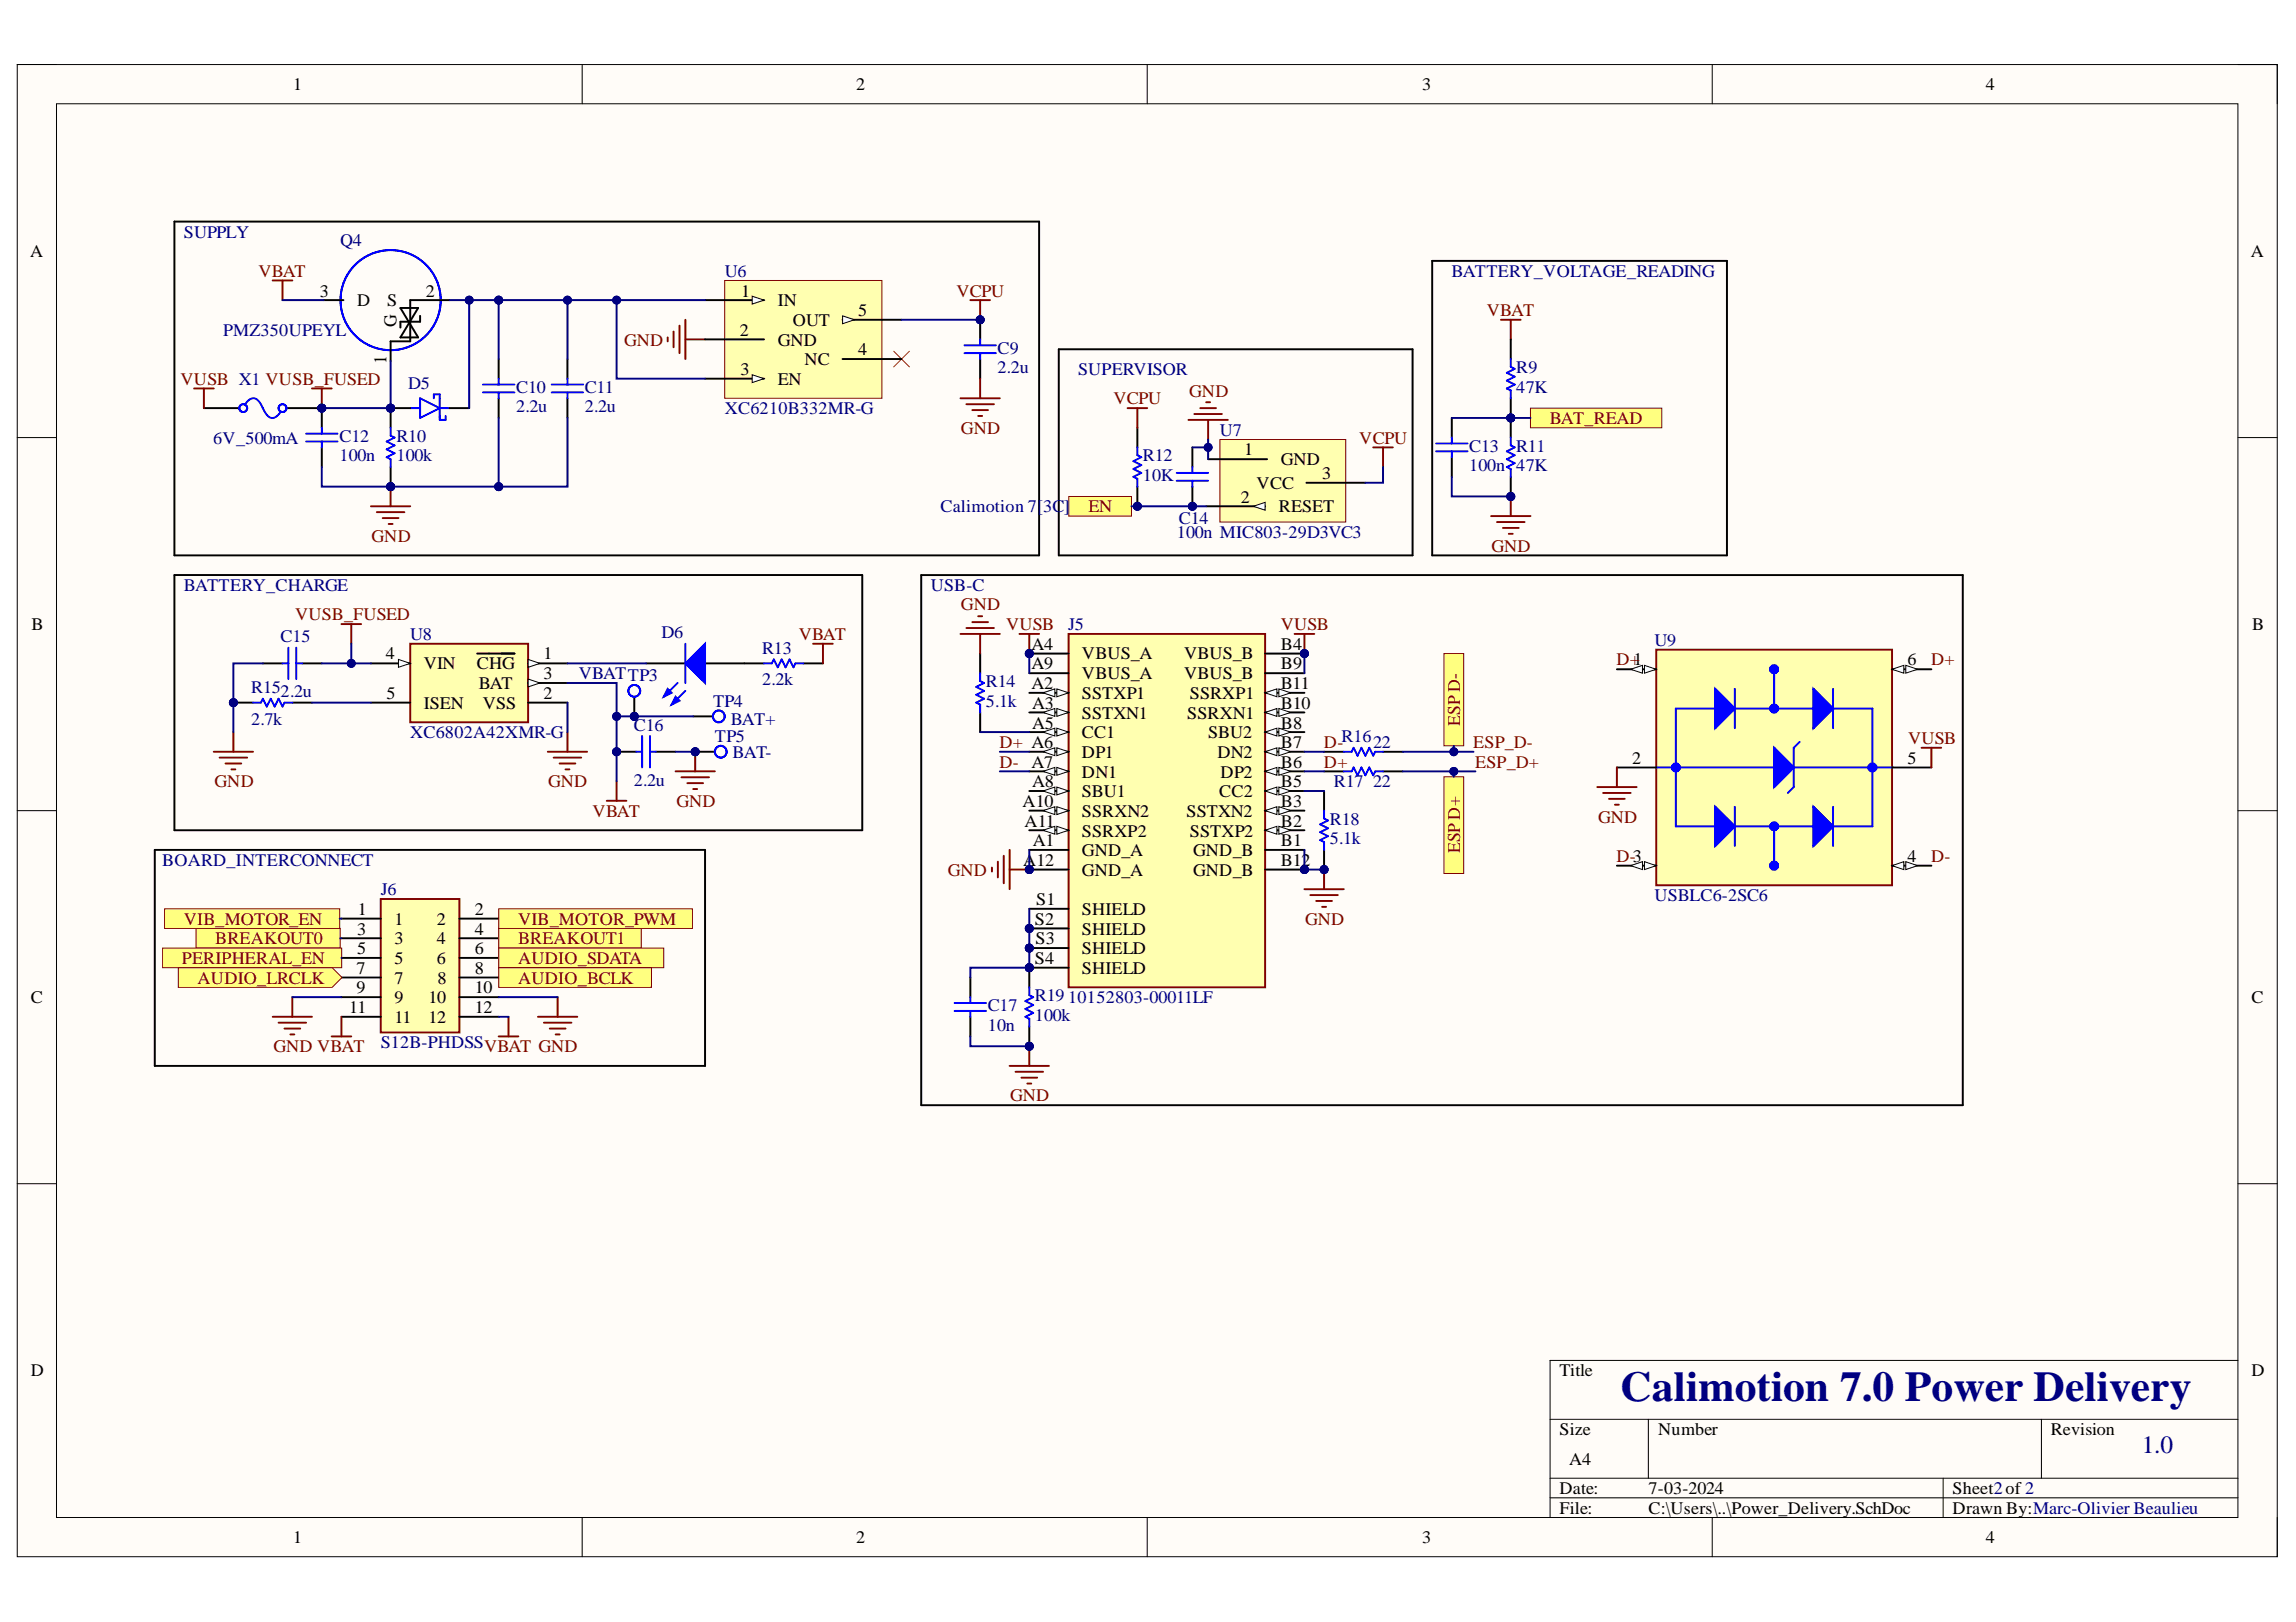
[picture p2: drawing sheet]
<svg xmlns="http://www.w3.org/2000/svg" width="297mm" height="210mm" viewBox="0 0 297 210" stroke-linecap="round" stroke-linejoin="round" font-family="sans-serif">
<defs><g id="words">
<text font-size="5.5" fill="#000080" x="209.6" y="181.2">Calimotion 7.0 Power Delivery</text>
<text font-size="3.2" fill="#000080" x="277.1" y="188.1">1.0</text>
<g font-size="2.3">
<text x="37.9" y="11.7">1</text>
<text x="110.8" y="11.7">2</text>
<text x="184" y="11.7">3</text>
<text x="256.9" y="11.7">4</text>
<text x="3.9" y="33.3">A</text>
<text x="291.2" y="33.3">A</text>
<text x="41.4" y="38.4">3</text>
<text x="46.2" y="39.7">D</text>
<text x="50.1" y="39.7">S</text>
<text x="55.1" y="38.4">2</text>
<text x="95.9" y="38.4">1</text>
<text x="100.6" y="39.7">IN</text>
<text x="111" y="40.9">5</text>
<text x="50" y="47.1" transform="rotate(-90 50 47.1)">1</text>
<text x="51.3" y="42.4" transform="rotate(-90 51.3 42.4)">G</text>
<text x="95.7" y="43.5">2</text>
<text x="100.6" y="44.7">GND</text>
<text x="102.6" y="42.2">OUT</text>
<text x="104.1" y="47.3">NC</text>
<text x="111" y="46">4</text>
<text x="95.8" y="48.5">3</text>
<text x="100.6" y="49.8">EN</text>
<text x="161" y="58.9">1</text>
<text x="160.5" y="65">2</text>
<text x="162.6" y="63.3">VCC</text>
<text x="165.7" y="60.2">GND</text>
<text x="171" y="62">3</text>
<text x="165.4" y="66.3">RESET</text>
<text x="4.1" y="81.5">B</text>
<text x="291.4" y="81.5">B</text>
<text x="49.9" y="85.3">4</text>
<text x="54.8" y="86.6">VIN</text>
<text x="61.7" y="86.6">CHG</text>
<text x="61.9" y="89.2">BAT</text>
<text x="70.3" y="85.3">1</text>
<text x="70.3" y="87.9">3</text>
<text x="133.5" y="84.1">A4</text>
<text x="133.5" y="86.6">A9</text>
<text x="133.5" y="89.2">A2</text>
<text x="140" y="85.3">VBUS_A</text>
<text x="140" y="87.9">VBUS_A</text>
<text x="153.2" y="85.3">VBUS_B</text>
<text x="153.2" y="87.9">VBUS_B</text>
<text x="165.7" y="84.1">B4</text>
<text x="165.7" y="86.6">B9</text>
<text x="165.7" y="89.2">B11</text>
<text x="246.8" y="86.1">6</text>
<text x="50" y="90.5">5</text>
<text x="54.8" y="91.8">ISEN</text>
<text x="62.5" y="91.8">VSS</text>
<text x="70.3" y="90.5">2</text>
<text x="133.5" y="91.8">A3</text>
<text x="133.5" y="94.3">A5</text>
<text x="140" y="90.5">SSTXP1</text>
<text x="140" y="93">SSTXN1</text>
<text x="140" y="95.6">CC1</text>
<text x="153.6" y="93">SSRXN1</text>
<text x="153.9" y="90.5">SSRXP1</text>
<text x="156.3" y="95.6">SBU2</text>
<text x="165.7" y="91.8">B10</text>
<text x="165.7" y="94.3">B8</text>
<text x="133.5" y="99.4">A7</text>
<text x="133.5" y="101.9">A8</text>
<text x="140" y="98.1">DP1</text>
<text x="140" y="100.6">DN1</text>
<text x="157.5" y="98.1">DN2</text>
<text x="157.9" y="100.6">DP2</text>
<text x="165.7" y="96.8">B7</text>
<text x="165.7" y="99.4">B6</text>
<text x="165.7" y="101.9">B5</text>
<text x="211.1" y="98.9">2</text>
<text x="246.8" y="98.9">5</text>
<text x="132.3" y="104.4">A10</text>
<text x="132.5" y="107">A11</text>
<text x="140" y="103.2">SBU1</text>
<text x="140" y="105.7">SSRXN2</text>
<text x="153.5" y="105.7">SSTXN2</text>
<text x="157.7" y="103.2">CC2</text>
<text x="165.7" y="104.4">B3</text>
<text x="165.7" y="107">B2</text>
<text x="132.4" y="112.1">A12</text>
<text x="133.6" y="109.5">A1</text>
<text x="140" y="108.3">SSRXP2</text>
<text x="140" y="110.8">GND_A</text>
<text x="140" y="113.3">GND_A</text>
<text x="153.9" y="108.3">SSTXP2</text>
<text x="154.4" y="110.8">GND_B</text>
<text x="154.4" y="113.3">GND_B</text>
<text x="165.7" y="109.5">B1</text>
<text x="165.7" y="112.1">B12</text>
<text x="246.8" y="111.5">4</text>
<text x="46.3" y="118.4">1</text>
<text x="51" y="119.7">1</text>
<text x="56.5" y="119.7">2</text>
<text x="61.4" y="118.4">2</text>
<text x="133.9" y="119.7">S2</text>
<text x="134.1" y="117.1">S1</text>
<text x="140" y="118.4">SHIELD</text>
<text x="46.2" y="120.9">3</text>
<text x="46.2" y="123.5">5</text>
<text x="51" y="122.2">3</text>
<text x="51" y="124.7">5</text>
<text x="56.5" y="122.2">4</text>
<text x="56.5" y="124.7">6</text>
<text x="61.4" y="120.9">4</text>
<text x="61.4" y="123.5">6</text>
<text x="133.9" y="124.7">S4</text>
<text x="134" y="122.2">S3</text>
<text x="140" y="120.9">SHIELD</text>
<text x="140" y="123.5">SHIELD</text>
<text x="4" y="129.8">C</text>
<text x="45.2" y="131.1">11</text>
<text x="46.1" y="126">7</text>
<text x="46.1" y="128.5">9</text>
<text x="51" y="127.3">7</text>
<text x="51" y="129.8">9</text>
<text x="55.4" y="129.8">10</text>
<text x="56.6" y="127.3">8</text>
<text x="61.4" y="126">8</text>
<text x="61.4" y="128.5">10</text>
<text x="61.4" y="131.1">12</text>
<text x="140" y="126">SHIELD</text>
<text x="291.3" y="129.8">C</text>
<text x="51" y="132.4">11</text>
<text x="55.4" y="132.4">12</text>
<text x="4" y="178.1">D</text>
<text x="201.8" y="178.1">Title</text>
<text x="291.3" y="178.1">D</text>
<text x="201.8" y="185.7">Size</text>
<text x="214.5" y="185.7">Number</text>
<text x="265.3" y="185.7">Revision</text>
<text x="203" y="189.5">A4</text>
<text x="201.8" y="193.3">Date:</text>
<text x="201.8" y="195.9">File:</text>
<text x="213.3" y="193.3">7-03-2024</text>
<text x="213.3" y="195.9">C:\Users\..\Power_Delivery.SchDoc</text>
<text x="252.6" y="193.3">Sheet2of 2</text>
<text x="252.6" y="195.9">Drawn By:Marc-Olivier Beaulieu</text>
<text x="37.9" y="199.7">1</text>
<text x="110.8" y="199.7">2</text>
<text x="184" y="199.7">3</text>
<text x="256.9" y="199.7">4</text>
</g>
<g font-size="2.3" fill="#000080">
<text x="23.8" y="30.8">SUPPLY</text>
<text x="44" y="31.9">Q4</text>
<text x="93.8" y="35.9">U6</text>
<text x="187.8" y="35.9">BATTERY_VOLTAGE_READING</text>
<text x="28.9" y="43.5">PMZ350UPEYL</text>
<text x="129.1" y="45.7">C9</text>
<text x="52.8" y="50.3">D5</text>
<text x="66.8" y="53.4">2.2u</text>
<text x="66.8" y="50.8">C10</text>
<text x="75.7" y="53.4">2.2u</text>
<text x="75.7" y="50.8">C11</text>
<text x="93.8" y="53.6">XC6210B332MR-G</text>
<text x="129.1" y="48.3">2.2u</text>
<text x="139.5" y="48.5">SUPERVISOR</text>
<text x="196.2" y="50.8">47K</text>
<text x="196.2" y="48.3">R9</text>
<text x="27.6" y="57.4">6V_500mA</text>
<text x="43.9" y="59.7">100n</text>
<text x="43.9" y="57.2">C12</text>
<text x="51.3" y="59.7">100k</text>
<text x="51.3" y="57.2">R10</text>
<text x="147.8" y="59.7">R12</text>
<text x="157.8" y="56.4">U7</text>
<text x="190.1" y="58.4">C13</text>
<text x="196.2" y="58.4">R11</text>
<text x="147.8" y="62.2">10K</text>
<text x="190.1" y="61">100n 47K</text>
<text x="121.7" y="66.3">Calimotion 7[3C]</text>
<text x="152.2" y="69.6">100n MIC803-29D3VC3</text>
<text x="152.5" y="67.8">C14</text>
<text x="23.8" y="76.5">BATTERY_CHARGE</text>
<text x="120.4" y="76.5">USB-C</text>
<text x="36.3" y="83">C15</text>
<text x="53.1" y="82.8">U8</text>
<text x="85.6" y="82.5">D6</text>
<text x="138.2" y="81.5">J5</text>
<text x="214" y="83.6">U9</text>
<text x="32.5" y="89.7">R152.2u</text>
<text x="74.9" y="87.9">VBATTP3</text>
<text x="98.6" y="88.6">2.2k</text>
<text x="98.6" y="84.6">R13</text>
<text x="127.5" y="89">R14</text>
<text x="32.5" y="93.8">2.7k</text>
<text x="53.1" y="95.6">XC6802A42XMR-G</text>
<text x="82" y="94.5">C16</text>
<text x="92.2" y="91.5">TP4</text>
<text x="94.5" y="93.8">BAT+</text>
<text x="127.5" y="91.5">5.1k</text>
<text x="82" y="101.7">2.2u</text>
<text x="92.5" y="96.1">TP5</text>
<text x="94.8" y="98.1">BAT-</text>
<text x="172.6" y="101.9">R17</text>
<text x="173.6" y="96.1">R16</text>
<text x="177.6" y="96.8">22</text>
<text x="177.6" y="101.9">22</text>
<text x="172.1" y="106.7">R18</text>
<text x="21" y="112.1">BOARD_INTERCONNECT</text>
<text x="172.1" y="109.3">5.1k</text>
<text x="49.3" y="115.9">J6</text>
<text x="214" y="116.6">USBLC6-2SC6</text>
<text x="127.8" y="130.8">C17</text>
<text x="133.9" y="129.6">R19</text>
<text x="138.2" y="129.8">10152803-00011LF</text>
<text x="49.3" y="135.7">S12B-PHDSSVBAT GND</text>
<text x="127.8" y="133.4">10n</text>
<text x="133.9" y="132.1">100k</text>
</g>
<g font-size="2.3" fill="#800000">
<text x="33.4" y="35.9">VBAT</text>
<text x="123.7" y="38.4">VCPU</text>
<text x="192.4" y="40.9">VBAT</text>
<text x="80.7" y="44.7">GND</text>
<text x="23.4" y="49.8">VUSB X1 VUSB_FUSED</text>
<text x="144" y="52.3">VCPU</text>
<text x="153.9" y="51.3">GND</text>
<text x="124.3" y="56.2">GND</text>
<text x="175.9" y="57.4">VCPU</text>
<text x="200.5" y="54.9">BAT_READ</text>
<text x="48.1" y="70.1">GND</text>
<text x="140.8" y="66.3">EN</text>
<text x="193" y="71.4">GND</text>
<text x="38.2" y="80.3">VUSB_FUSED</text>
<text x="103.3" y="82.8">VBAT</text>
<text x="124.3" y="79">GND</text>
<text x="130.2" y="81.5">VUSB</text>
<text x="165.7" y="81.5">VUSB</text>
<text x="209.1" y="86.1">D+1</text>
<text x="249.8" y="86.1">D+</text>
<text x="188.9" y="94" transform="rotate(-90 188.9 94)">ESP D-</text>
<text x="27.8" y="101.9">GND</text>
<text x="70.9" y="101.9">GND</text>
<text x="129.3" y="96.8">D+ A6</text>
<text x="129.3" y="99.4">D-</text>
<text x="171.3" y="99.4">D+</text>
<text x="171.3" y="96.8">D-</text>
<text x="190.6" y="96.8">ESP_D-</text>
<text x="190.8" y="99.4">ESP_D+</text>
<text x="246.9" y="96.3">VUSB</text>
<text x="76.7" y="105.7">VBAT</text>
<text x="87.5" y="104.4">GND</text>
<text x="206.7" y="106.5">GND</text>
<text x="122.6" y="113.3">GND</text>
<text x="188.9" y="110.5" transform="rotate(-90 188.9 110.5)">ESP D+</text>
<text x="209.1" y="111.5">D-3</text>
<text x="249.8" y="111.5">D-</text>
<text x="23.8" y="119.7">VIB_MOTOR_EN</text>
<text x="67" y="119.7">VIB_MOTOR_PWM</text>
<text x="168.8" y="119.7">GND</text>
<text x="23.5" y="124.7">PERIPHERAL_EN</text>
<text x="27.8" y="122.2">BREAKOUT0</text>
<text x="67" y="122.2">BREAKOUT1</text>
<text x="67" y="124.7">AUDIO_SDATA</text>
<text x="25.6" y="127.3">AUDIO_LRCLK</text>
<text x="67" y="127.3">AUDIO_BCLK</text>
<text x="35.4" y="136.2">GND VBAT</text>
<text x="130.7" y="142.5">GND</text>
</g>
</g></defs>
<path d="M2.2 8.4h292.4v193.1h-292.4z" fill-rule="evenodd" fill="#fffcf8"/>
<path d="M2.2 8.4h292.4v193.1h-292.4z" fill="none" stroke="#000" stroke-width=".13"/>
<path d="M7.3 13.4h282.2v183h-282.2z" fill-rule="evenodd" fill="#fffcf8"/>
<g fill="none" stroke="#000" stroke-width=".13">
<path d="M2.2 8.3h5.1M7.3 13.4h282.2v183h-282.2zM75.3 8.3v5.1M148.4 8.3v5.1M221.5 8.4v5M289.5 8.4h5.1v5M2.2 56.6h5.1M289.5 56.6h5.1M2.2 104.9h5.1M289.5 104.9h5.1M2.2 153.2h5.1M289.5 153.2h5.1"/>
<path d="M289.5 176.1h-89v20.3M75.3 196.4v5.1M148.4 196.4v5.1M200.5 183.7h89M200.5 191.3h89M200.5 193.8h89M213.3 183.7v7.6M221.5 196.4v5.1M251.4 191.3v5.1M264.1 183.7v7.6M294.6 196.4v5.1"/>
</g>
<path d="M157.8 56.9h16.3v10.7h-16.3z" fill-rule="evenodd" fill="#ffffb0"/>
<path d="M157.8 56.9h16.3v10.7h-16.3z" fill="none" stroke="#800000" stroke-width=".13"/>
<path d="M156.3 59.4h7.6M156 65.5h7.7M169 62.5h7.6" fill="none" stroke="#000" stroke-width=".25"/>
<path d="M162.1 65.5l1.6-.5v1z" fill="#f8fcff"/>
<path d="M162.1 65.5l1.6-.5v1z" fill="none" stroke="#000" stroke-width=".13"/>
<path d="M115.6 45.4l2.1 2.1M117.7 45.4l-2.1 2.1" fill="none" stroke="#f00" stroke-width=".13"/>
<path d="M35.3 36.3h2.5M36.5 36.3v2.5M86.4 43.7v.5M87.1 42.9v2M87.9 42.1v3.6M88.7 41.4v5.1M88.7 43.9h2.5" fill="none" stroke="#800000" stroke-width=".25"/>
<circle cx="41.6" cy="52.8" r=".51" fill="#000080"/>
<circle cx="41.6" cy="52.8" r=".51" fill="none" stroke="#000080" stroke-width=".13"/>
<path d="M41.6 52.8v2.6M41.6 57.9v2.5" fill="none" stroke="#000" stroke-width=".25"/>
<circle cx="41.6" cy="52.8" r=".51" fill="#000080"/>
<circle cx="41.6" cy="52.8" r=".51" fill="none" stroke="#000080" stroke-width=".13"/>
<path d="M39.6 56.1h4.1M39.6 57.1h4.1M41.6 55.4v.7M41.6 57.1v.8" fill="none" stroke="#00f" stroke-width=".25"/>
<path d="M48 65.5h5.1M48.8 66.3h3.5M49.5 67h2M50.3 67.8h.5M50.5 63v2.5" fill="none" stroke="#800000" stroke-width=".25"/>
<circle cx="50.5" cy="63" r=".51" fill="#000080"/>
<circle cx="50.5" cy="63" r=".51" fill="none" stroke="#000080" stroke-width=".13"/>
<path d="M125.5 38.8h2.6M126.8 38.8v2.6" fill="none" stroke="#800000" stroke-width=".25"/>
<circle cx="126.8" cy="41.4" r=".51" fill="#000080"/>
<circle cx="126.8" cy="41.4" r=".51" fill="none" stroke="#000080" stroke-width=".13"/>
<circle cx="126.8" cy="41.4" r=".51" fill="#000080"/>
<circle cx="126.8" cy="41.4" r=".51" fill="none" stroke="#000080" stroke-width=".13"/>
<path d="M126.8 41.4v2.5M126.8 46.5v2.5" fill="none" stroke="#000" stroke-width=".25"/>
<circle cx="126.8" cy="41.4" r=".51" fill="#000080"/>
<circle cx="126.8" cy="41.4" r=".51" fill="none" stroke="#000080" stroke-width=".13"/>
<path d="M124.8 44.7h4M124.8 45.7h4M126.8 43.9v.8M126.8 45.7v.8" fill="none" stroke="#00f" stroke-width=".25"/>
<path d="M124.3 51.5h5M125 52.3h3.6M125.8 53.1h2M126.6 53.8h.5M126.8 49v2.5M153.8 54.3h5M154.5 53.6h3.6M155.3 52.8h2M156 52.1h.6M156.3 54.3v2.6M177.7 57.9h2.5M178.9 57.9v2.5" fill="none" stroke="#800000" stroke-width=".25"/>
<circle cx="147.1" cy="65.5" r=".51" fill="#000080"/>
<circle cx="147.1" cy="65.5" r=".51" fill="none" stroke="#000080" stroke-width=".13"/>
<path d="M147.1 55.4v2.5M147.1 63v2.5" fill="none" stroke="#000" stroke-width=".25"/>
<circle cx="147.1" cy="65.5" r=".51" fill="#000080"/>
<circle cx="147.1" cy="65.5" r=".51" fill="none" stroke="#000080" stroke-width=".13"/>
<path d="M147.1 57.9v1l.6 .3-1.1 .5 1.1 .5-1.1 .5 1.1 .5-1.1 .5 .5 .3v1" fill="none" stroke="#00f" stroke-width=".25"/>
<path d="M145.9 52.8h2.5M147.1 52.8v2.6" fill="none" stroke="#800000" stroke-width=".25"/>
<path d="M93.8 36.3h20.3v15.2h-20.3z" fill-rule="evenodd" fill="#ffffb0"/>
<path d="M93.8 36.3h20.3v15.2h-20.3z" fill="none" stroke="#800000" stroke-width=".13"/>
<path d="M91.2 38.8h7.6" fill="none" stroke="#000" stroke-width=".25"/>
<path d="M97.3 38.3l1.5 .5-1.5 .5z" fill="#f8fcff"/>
<path d="M97.3 38.3l1.5 .5-1.5 .5z" fill="none" stroke="#000" stroke-width=".13"/>
<path d="M91.2 43.9h7.6M91.2 49h7.6" fill="none" stroke="#000" stroke-width=".25"/>
<path d="M97.3 48.5l1.5 .5-1.5 .5z" fill="#f8fcff"/>
<path d="M97.3 48.5l1.5 .5-1.5 .5z" fill="none" stroke="#000" stroke-width=".13"/>
<path d="M109 41.4h7.6" fill="none" stroke="#000" stroke-width=".25"/>
<path d="M109 40.9l1.5 .5-1.5 .5z" fill="#f8fcff"/>
<path d="M109 40.9l1.5 .5-1.5 .5z" fill="none" stroke="#000" stroke-width=".13"/>
<path d="M41.9 38.8h2.5M51.8 39.9h2.3l-2.3 3.8h2.3zM58.2 38.8h-5.1v5.4h-2.6v2.5M54.3 40.9v.7h-2.5v.8M109 46.5h7.6" fill="none" stroke="#000" stroke-width=".25"/>
<circle cx="50.5" cy="38.8" r="6.5" fill="none" stroke="#00f" stroke-width=".25"/>
<path d="M53.1 83.3h15.2v10.2h-15.2z" fill-rule="evenodd" fill="#ffffb0"/>
<path d="M53.1 83.3h15.2v10.2h-15.2z" fill="none" stroke="#800000" stroke-width=".25"/>
<path d="M48 85.8h5.1" fill="none" stroke="#000" stroke-width=".25"/>
<path d="M51.5 85.3l1.6 .5-1.6 .6z" fill="#f8fcff"/>
<path d="M51.5 85.3l1.6 .5-1.6 .6z" fill="none" stroke="#000" stroke-width=".13"/>
<path d="M48 90.9h5.1M68.3 85.8h5.1" fill="none" stroke="#000" stroke-width=".25"/>
<path d="M68.3 85.3l1.6 .5-1.6 .6z" fill="#f8fcff"/>
<path d="M68.3 85.3l1.6 .5-1.6 .6z" fill="none" stroke="#000" stroke-width=".13"/>
<path d="M61.7 84.6h4.9M68.3 88.4h5.1" fill="none" stroke="#000" stroke-width=".25"/>
<path d="M68.3 87.9l1.6 .5-1.6 .5z" fill="#f8fcff"/>
<path d="M68.3 87.9l1.6 .5-1.6 .5z" fill="none" stroke="#000" stroke-width=".13"/>
<path d="M68.3 90.9h5.1" fill="none" stroke="#000" stroke-width=".25"/>
<circle cx="50.5" cy="63" r=".51" fill="#000080"/>
<circle cx="50.5" cy="63" r=".51" fill="none" stroke="#000080" stroke-width=".13"/>
<circle cx="50.5" cy="52.8" r=".51" fill="#000080"/>
<circle cx="50.5" cy="52.8" r=".51" fill="none" stroke="#000080" stroke-width=".13"/>
<path d="M50.5 60.4v2.6" fill="none" stroke="#000" stroke-width=".25"/>
<circle cx="50.5" cy="63" r=".51" fill="#000080"/>
<circle cx="50.5" cy="63" r=".51" fill="none" stroke="#000080" stroke-width=".13"/>
<path d="M50.5 52.8v2.6" fill="none" stroke="#000" stroke-width=".25"/>
<circle cx="50.5" cy="52.8" r=".51" fill="#000080"/>
<circle cx="50.5" cy="52.8" r=".51" fill="none" stroke="#000080" stroke-width=".13"/>
<path d="M50.5 55.4v1l.5 .2-1 .5 1 .5-1 .5 1 .6-1 .5 .5 .2v1" fill="none" stroke="#00f" stroke-width=".25"/>
<circle cx="41.6" cy="52.8" r=".51" fill="#000080"/>
<circle cx="41.6" cy="52.8" r=".51" fill="none" stroke="#000080" stroke-width=".13"/>
<path d="M26.4 52.8h4.6M37.1 52.8h4.5" fill="none" stroke="#000" stroke-width=".25"/>
<circle cx="41.6" cy="52.8" r=".51" fill="#000080"/>
<circle cx="41.6" cy="52.8" r=".51" fill="none" stroke="#000080" stroke-width=".13"/>
<g fill="none" stroke="#00f" stroke-width=".25">
<path d="M31.7 52.3l.3-.3a.97 .97 0 0 1 .9-.4 .97 .97 0 0 1 .8 .7l.4 .6a1.62 1.62 0 0 0 1.2 1.2l.4-.2 .6-.6M62.5 50.8h4M62.5 49.8h4M64.5 49v.8M64.5 50.8v.7M71.4 50.8h4M71.4 49.8h4M73.4 49v.8M73.4 50.8v.7M36.5 85.8h.8M37.3 83.8v4.1M38.3 83.8v4.1"/>
<path d="M38.3 85.8h.8"/>
<circle cx="31.5" cy="52.8" r=".51"/>
<circle cx="36.5" cy="52.8" r=".51"/>
</g>
<path d="M64.5 46.5v2.5M64.5 51.5v2.6M73.4 46.5v2.5M73.4 51.5v2.6M34 85.8h2.5M39.1 85.8h2.5" fill="none" stroke="#000" stroke-width=".25"/>
<path d="M25.1 50.3h2.6M26.4 50.3v2.5" fill="none" stroke="#800000" stroke-width=".25"/>
<circle cx="30.2" cy="90.9" r=".51" fill="#000080"/>
<circle cx="30.2" cy="90.9" r=".51" fill="none" stroke="#000080" stroke-width=".13"/>
<path d="M30.2 90.9h2.5" fill="none" stroke="#000" stroke-width=".25"/>
<circle cx="30.2" cy="90.9" r=".51" fill="#000080"/>
<circle cx="30.2" cy="90.9" r=".51" fill="none" stroke="#000080" stroke-width=".13"/>
<path d="M37.8 90.9h2.6" fill="none" stroke="#000" stroke-width=".25"/>
<path d="M32.7 90.9h1.1l.2-.5 .5 1 .5-1 .5 1 .5-1 .5 1 .3-.5h1" fill="none" stroke="#00f" stroke-width=".25"/>
<path d="M40.4 50.3h2.5M41.6 50.3v2.5M27.7 97.3h5M28.4 98h3.6M29.2 98.8h2M29.9 99.6h.5M30.2 94.7v2.6" fill="none" stroke="#800000" stroke-width=".25"/>
<circle cx="41.6" cy="52.8" r=".51" fill="#000080"/>
<circle cx="41.6" cy="52.8" r=".51" fill="none" stroke="#000080" stroke-width=".13"/>
<path d="M44.2 80.8h2.5M45.4 80.8v2.5M70.9 97.3h5.1M71.6 98h3.6M72.4 98.8h2M73.2 99.6h.5M73.4 94.7v2.6" fill="none" stroke="#800000" stroke-width=".25"/>
<path d="M83.6 85.8h5.1M91.2 85.8h5.1" fill="none" stroke="#000" stroke-width=".25"/>
<path d="M88.7 85.8l2.5-2.5v5.1z" fill="#00f"/>
<path d="M87.7 88.4l-1.8 1.8M88.7 85.8l2.5-2.5v5.1zM88.7 89.4l-1.8 1.8" fill="none" stroke="#00f" stroke-width=".25"/>
<path d="M86.4 89.1l.5 .6-1 .5z" fill="#00f"/>
<path d="M86.4 89.1l.5 .6-1 .5z" fill="none" stroke="#00f" stroke-width=".25"/>
<path d="M87.4 90.2l.5 .5-1 .5z" fill="#00f"/>
<path d="M87.4 90.2l.5 .5-1 .5zM88.7 83.3v5.1M98.8 85.8h1.1l.2-.5 .5 1.1 .5-1.1 .5 1.1 .5-1.1 .6 1.1 .2-.6h1" fill="none" stroke="#00f" stroke-width=".25"/>
<path d="M96.3 85.8h2.5M103.9 85.8h2.6" fill="none" stroke="#000" stroke-width=".25"/>
<circle cx="79.8" cy="97.3" r=".51" fill="#000080"/>
<circle cx="79.8" cy="97.3" r=".51" fill="none" stroke="#000080" stroke-width=".13"/>
<path d="M79.8 97.3h2.5M84.9 97.3h2.5" fill="none" stroke="#000" stroke-width=".25"/>
<circle cx="79.8" cy="97.3" r=".51" fill="#000080"/>
<circle cx="79.8" cy="97.3" r=".51" fill="none" stroke="#000080" stroke-width=".13"/>
<path d="M82.3 97.3h.8M83.1 95.2v4.1M84.1 95.2v4.1M84.1 97.3h.8" fill="none" stroke="#00f" stroke-width=".25"/>
<path d="M87.4 99.8h5.1M89.9 97.3v2.5M88.2 100.6h3.5M88.9 101.3h2.1M89.7 102.1h.5" fill="none" stroke="#800000" stroke-width=".25"/>
<circle cx="89.9" cy="97.3" r=".51" fill="#000080"/>
<circle cx="89.9" cy="97.3" r=".51" fill="none" stroke="#000080" stroke-width=".13"/>
<path d="M105.2 83.3h2.5M106.5 83.3v2.5M78.5 103.6h2.5M79.8 101.1v2.5" fill="none" stroke="#800000" stroke-width=".25"/>
<path d="M22.6 28.7h111.8v43.2h-111.8zM137 45.2h45.7v26.7h-45.7zM22.6 74.4h89v33h-89z" fill="none" stroke="#000" stroke-width=".25"/>
<circle cx="133.2" cy="84.6" r=".51" fill="#000080"/>
<circle cx="133.2" cy="84.6" r=".51" fill="none" stroke="#000080" stroke-width=".13"/>
<circle cx="133.2" cy="112.5" r=".51" fill="#000080"/>
<circle cx="133.2" cy="112.5" r=".51" fill="none" stroke="#000080" stroke-width=".13"/>
<circle cx="133.2" cy="120.2" r=".51" fill="#000080"/>
<circle cx="133.2" cy="120.2" r=".51" fill="none" stroke="#000080" stroke-width=".13"/>
<circle cx="133.2" cy="122.7" r=".51" fill="#000080"/>
<circle cx="133.2" cy="122.7" r=".51" fill="none" stroke="#000080" stroke-width=".13"/>
<circle cx="133.2" cy="125.2" r=".51" fill="#000080"/>
<circle cx="133.2" cy="125.2" r=".51" fill="none" stroke="#000080" stroke-width=".13"/>
<circle cx="168.8" cy="84.6" r=".51" fill="#000080"/>
<circle cx="168.8" cy="84.6" r=".51" fill="none" stroke="#000080" stroke-width=".13"/>
<circle cx="168.8" cy="112.5" r=".51" fill="#000080"/>
<circle cx="168.8" cy="112.5" r=".51" fill="none" stroke="#000080" stroke-width=".13"/>
<path d="M138.2 82h25.5v45.8h-25.5z" fill-rule="evenodd" fill="#ffffb0"/>
<path d="M138.2 82h25.5v45.8h-25.5z" fill="none" stroke="#800000" stroke-width=".25"/>
<path d="M133.2 84.6h5" fill="none" stroke="#000" stroke-width=".25"/>
<circle cx="133.2" cy="84.6" r=".51" fill="#000080"/>
<circle cx="133.2" cy="84.6" r=".51" fill="none" stroke="#000080" stroke-width=".13"/>
<path d="M133.2 87.1h5M133.2 89.7h5" fill="none" stroke="#000" stroke-width=".25"/>
<path d="M136.7 89.1l1.5 .6-1.5 .5z" fill="#f8fcff"/>
<path d="M136.7 89.1l1.5 .6-1.5 .5z" fill="none" stroke="#000" stroke-width=".13"/>
<path d="M134.9 89.7l1.6-.6v1.1z" fill="#f8fcff"/>
<path d="M134.9 89.7l1.6-.6v1.1z" fill="none" stroke="#000" stroke-width=".13"/>
<path d="M133.2 92.2h5" fill="none" stroke="#000" stroke-width=".25"/>
<path d="M136.7 91.7l1.5 .5-1.5 .5z" fill="#f8fcff"/>
<path d="M136.7 91.7l1.5 .5-1.5 .5z" fill="none" stroke="#000" stroke-width=".13"/>
<path d="M134.9 92.2l1.6-.5v1z" fill="#f8fcff"/>
<path d="M134.9 92.2l1.6-.5v1z" fill="none" stroke="#000" stroke-width=".13"/>
<path d="M133.2 94.7h5" fill="none" stroke="#000" stroke-width=".25"/>
<path d="M136.7 94.2l1.5 .5-1.5 .5z" fill="#f8fcff"/>
<path d="M136.7 94.2l1.5 .5-1.5 .5z" fill="none" stroke="#000" stroke-width=".13"/>
<path d="M134.9 94.7l1.6-.5v1z" fill="#f8fcff"/>
<path d="M134.9 94.7l1.6-.5v1z" fill="none" stroke="#000" stroke-width=".13"/>
<path d="M133.2 97.3h5" fill="none" stroke="#000" stroke-width=".25"/>
<path d="M136.7 96.8l1.5 .5-1.5 .5z" fill="#f8fcff"/>
<path d="M136.7 96.8l1.5 .5-1.5 .5z" fill="none" stroke="#000" stroke-width=".13"/>
<path d="M134.9 97.3l1.6-.5v1z" fill="#f8fcff"/>
<path d="M134.9 97.3l1.6-.5v1z" fill="none" stroke="#000" stroke-width=".13"/>
<path d="M133.2 99.8h5" fill="none" stroke="#000" stroke-width=".25"/>
<path d="M136.7 99.3l1.5 .5-1.5 .5z" fill="#f8fcff"/>
<path d="M136.7 99.3l1.5 .5-1.5 .5z" fill="none" stroke="#000" stroke-width=".13"/>
<path d="M134.9 99.8l1.6-.5v1z" fill="#f8fcff"/>
<path d="M134.9 99.8l1.6-.5v1z" fill="none" stroke="#000" stroke-width=".13"/>
<path d="M133.2 102.4h5" fill="none" stroke="#000" stroke-width=".25"/>
<path d="M136.7 101.9l1.5 .5-1.5 .5z" fill="#f8fcff"/>
<path d="M136.7 101.9l1.5 .5-1.5 .5z" fill="none" stroke="#000" stroke-width=".13"/>
<path d="M134.9 102.4l1.6-.5v1z" fill="#f8fcff"/>
<path d="M134.9 102.4l1.6-.5v1z" fill="none" stroke="#000" stroke-width=".13"/>
<path d="M133.2 104.9h5" fill="none" stroke="#000" stroke-width=".25"/>
<path d="M136.7 104.4l1.5 .5-1.5 .5z" fill="#f8fcff"/>
<path d="M136.7 104.4l1.5 .5-1.5 .5z" fill="none" stroke="#000" stroke-width=".13"/>
<path d="M134.9 104.9l1.6-.5v1z" fill="#f8fcff"/>
<path d="M134.9 104.9l1.6-.5v1z" fill="none" stroke="#000" stroke-width=".13"/>
<path d="M133.2 107.4h5" fill="none" stroke="#000" stroke-width=".25"/>
<path d="M136.7 106.9l1.5 .5-1.5 .6z" fill="#f8fcff"/>
<path d="M136.7 106.9l1.5 .5-1.5 .6z" fill="none" stroke="#000" stroke-width=".13"/>
<path d="M134.9 107.4l1.6-.5v1.1z" fill="#f8fcff"/>
<path d="M134.9 107.4l1.6-.5v1.1z" fill="none" stroke="#000" stroke-width=".13"/>
<path d="M133.2 110h5M133.2 112.5h5" fill="none" stroke="#000" stroke-width=".25"/>
<circle cx="133.2" cy="112.5" r=".51" fill="#000080"/>
<circle cx="133.2" cy="112.5" r=".51" fill="none" stroke="#000080" stroke-width=".13"/>
<path d="M133.2 117.6h5M133.2 120.2h5" fill="none" stroke="#000" stroke-width=".25"/>
<circle cx="133.2" cy="120.2" r=".51" fill="#000080"/>
<circle cx="133.2" cy="120.2" r=".51" fill="none" stroke="#000080" stroke-width=".13"/>
<path d="M133.2 122.7h5" fill="none" stroke="#000" stroke-width=".25"/>
<circle cx="133.2" cy="122.7" r=".51" fill="#000080"/>
<circle cx="133.2" cy="122.7" r=".51" fill="none" stroke="#000080" stroke-width=".13"/>
<path d="M133.2 125.2h5" fill="none" stroke="#000" stroke-width=".25"/>
<circle cx="133.2" cy="125.2" r=".51" fill="#000080"/>
<circle cx="133.2" cy="125.2" r=".51" fill="none" stroke="#000080" stroke-width=".13"/>
<path d="M163.7 84.6h5.1" fill="none" stroke="#000" stroke-width=".25"/>
<circle cx="168.8" cy="84.6" r=".51" fill="#000080"/>
<circle cx="168.8" cy="84.6" r=".51" fill="none" stroke="#000080" stroke-width=".13"/>
<path d="M163.7 87.1h5.1M163.7 89.7h5.1" fill="none" stroke="#000" stroke-width=".25"/>
<path d="M163.7 89.7l1.5-.6v1.1z" fill="#f8fcff"/>
<path d="M163.7 89.7l1.5-.6v1.1z" fill="none" stroke="#000" stroke-width=".13"/>
<path d="M165.4 89.1l1.6 .6-1.6 .5z" fill="#f8fcff"/>
<path d="M165.4 89.1l1.6 .6-1.6 .5z" fill="none" stroke="#000" stroke-width=".13"/>
<path d="M163.7 92.2h5.1" fill="none" stroke="#000" stroke-width=".25"/>
<path d="M163.7 92.2l1.5-.5v1z" fill="#f8fcff"/>
<path d="M163.7 92.2l1.5-.5v1z" fill="none" stroke="#000" stroke-width=".13"/>
<path d="M165.4 91.7l1.6 .5-1.6 .5z" fill="#f8fcff"/>
<path d="M165.4 91.7l1.6 .5-1.6 .5z" fill="none" stroke="#000" stroke-width=".13"/>
<path d="M163.7 94.7h5.1" fill="none" stroke="#000" stroke-width=".25"/>
<path d="M163.7 94.7l1.5-.5v1z" fill="#f8fcff"/>
<path d="M163.7 94.7l1.5-.5v1z" fill="none" stroke="#000" stroke-width=".13"/>
<path d="M165.4 94.2l1.6 .5-1.6 .5z" fill="#f8fcff"/>
<path d="M165.4 94.2l1.6 .5-1.6 .5z" fill="none" stroke="#000" stroke-width=".13"/>
<path d="M163.7 97.3h5.1" fill="none" stroke="#000" stroke-width=".25"/>
<path d="M163.7 97.3l1.5-.5v1z" fill="#f8fcff"/>
<path d="M163.7 97.3l1.5-.5v1z" fill="none" stroke="#000" stroke-width=".13"/>
<path d="M165.4 96.8l1.6 .5-1.6 .5z" fill="#f8fcff"/>
<path d="M165.4 96.8l1.6 .5-1.6 .5z" fill="none" stroke="#000" stroke-width=".13"/>
<path d="M163.7 99.8h5.1" fill="none" stroke="#000" stroke-width=".25"/>
<path d="M163.7 99.8l1.5-.5v1z" fill="#f8fcff"/>
<path d="M163.7 99.8l1.5-.5v1z" fill="none" stroke="#000" stroke-width=".13"/>
<path d="M165.4 99.3l1.6 .5-1.6 .5z" fill="#f8fcff"/>
<path d="M165.4 99.3l1.6 .5-1.6 .5z" fill="none" stroke="#000" stroke-width=".13"/>
<path d="M163.7 102.4h5.1" fill="none" stroke="#000" stroke-width=".25"/>
<path d="M163.7 102.4l1.5-.5v1z" fill="#f8fcff"/>
<path d="M163.7 102.4l1.5-.5v1z" fill="none" stroke="#000" stroke-width=".13"/>
<path d="M165.4 101.9l1.6 .5-1.6 .5z" fill="#f8fcff"/>
<path d="M165.4 101.9l1.6 .5-1.6 .5z" fill="none" stroke="#000" stroke-width=".13"/>
<path d="M163.7 104.9h5.1" fill="none" stroke="#000" stroke-width=".25"/>
<path d="M163.7 104.9l1.5-.5v1z" fill="#f8fcff"/>
<path d="M163.7 104.9l1.5-.5v1z" fill="none" stroke="#000" stroke-width=".13"/>
<path d="M165.4 104.4l1.6 .5-1.6 .5z" fill="#f8fcff"/>
<path d="M165.4 104.4l1.6 .5-1.6 .5z" fill="none" stroke="#000" stroke-width=".13"/>
<path d="M163.7 107.4h5.1" fill="none" stroke="#000" stroke-width=".25"/>
<path d="M163.7 107.4l1.5-.5v1.1z" fill="#f8fcff"/>
<path d="M163.7 107.4l1.5-.5v1.1z" fill="none" stroke="#000" stroke-width=".13"/>
<path d="M165.4 106.9l1.6 .5-1.6 .6z" fill="#f8fcff"/>
<path d="M165.4 106.9l1.6 .5-1.6 .6z" fill="none" stroke="#000" stroke-width=".13"/>
<path d="M163.7 110h5.1M163.7 112.5h5.1" fill="none" stroke="#000" stroke-width=".25"/>
<circle cx="168.8" cy="112.5" r=".51" fill="#000080"/>
<circle cx="168.8" cy="112.5" r=".51" fill="none" stroke="#000080" stroke-width=".13"/>
<circle cx="133.2" cy="135.4" r=".51" fill="#000080"/>
<circle cx="133.2" cy="135.4" r=".51" fill="none" stroke="#000080" stroke-width=".13"/>
<circle cx="133.2" cy="125.2" r=".51" fill="#000080"/>
<circle cx="133.2" cy="125.2" r=".51" fill="none" stroke="#000080" stroke-width=".13"/>
<path d="M133.2 132.9v2.5" fill="none" stroke="#000" stroke-width=".25"/>
<circle cx="133.2" cy="135.4" r=".51" fill="#000080"/>
<circle cx="133.2" cy="135.4" r=".51" fill="none" stroke="#000080" stroke-width=".13"/>
<path d="M133.2 125.2v2.6" fill="none" stroke="#000" stroke-width=".25"/>
<circle cx="133.2" cy="125.2" r=".51" fill="#000080"/>
<circle cx="133.2" cy="125.2" r=".51" fill="none" stroke="#000080" stroke-width=".13"/>
<path d="M123.5 130.8h4.1M123.5 129.8h4.1M125.5 129v.8M125.5 130.8v.8M133.2 127.8v1l.5 .2-1 .5 1 .6-1 .5 1 .5-1 .5 .5 .2v1.1" fill="none" stroke="#00f" stroke-width=".25"/>
<path d="M125.5 126.5v2.5M125.5 131.6v2.5" fill="none" stroke="#000" stroke-width=".25"/>
<path d="M130.6 137.9h5.1M131.4 138.7h3.5M132.1 139.5h2.1M133.2 135.4v2.5M132.9 140.2h.5" fill="none" stroke="#800000" stroke-width=".25"/>
<circle cx="133.2" cy="135.4" r=".51" fill="#000080"/>
<circle cx="133.2" cy="135.4" r=".51" fill="none" stroke="#000080" stroke-width=".13"/>
<path d="M128.3 112.3v.5M129.1 111.5v2M129.9 110.7v3.6M130.6 110v5.1M130.6 112.5h2.6" fill="none" stroke="#800000" stroke-width=".25"/>
<circle cx="133.2" cy="112.5" r=".51" fill="#000080"/>
<circle cx="133.2" cy="112.5" r=".51" fill="none" stroke="#000080" stroke-width=".13"/>
<path d="M167.5 82h2.5M168.8 82v2.6" fill="none" stroke="#800000" stroke-width=".25"/>
<circle cx="168.8" cy="84.6" r=".51" fill="#000080"/>
<circle cx="168.8" cy="84.6" r=".51" fill="none" stroke="#000080" stroke-width=".13"/>
<path d="M131.9 82h2.5M133.2 82v2.6" fill="none" stroke="#800000" stroke-width=".25"/>
<circle cx="133.2" cy="84.6" r=".51" fill="#000080"/>
<circle cx="133.2" cy="84.6" r=".51" fill="none" stroke="#000080" stroke-width=".13"/>
<path d="M126.8 84.6v2.5M126.8 92.2v2.5" fill="none" stroke="#000" stroke-width=".25"/>
<path d="M126.8 87.1v1l.5 .3-1 .5 1 .5-1 .5 1 .5-1 .5 .5 .3v1" fill="none" stroke="#00f" stroke-width=".25"/>
<circle cx="171.3" cy="112.5" r=".51" fill="#000080"/>
<circle cx="171.3" cy="112.5" r=".51" fill="none" stroke="#000080" stroke-width=".13"/>
<path d="M171.3 102.4v2.5M171.3 110v2.5" fill="none" stroke="#000" stroke-width=".25"/>
<circle cx="171.3" cy="112.5" r=".51" fill="#000080"/>
<circle cx="171.3" cy="112.5" r=".51" fill="none" stroke="#000080" stroke-width=".13"/>
<path d="M171.3 104.9v1l.5 .3-1 .5 1 .5-1 .5 1 .5-1 .5 .5 .3v1" fill="none" stroke="#00f" stroke-width=".25"/>
<path d="M168.8 115.1h5M169.5 115.8h3.6M170.3 116.6h2M171 117.4h.6M171.3 112.5v2.6" fill="none" stroke="#800000" stroke-width=".25"/>
<circle cx="171.3" cy="112.5" r=".51" fill="#000080"/>
<circle cx="171.3" cy="112.5" r=".51" fill="none" stroke="#000080" stroke-width=".13"/>
<path d="M126.6 79.7h.5M124.3 82h5M125 81.3h3.6M125.8 80.5h2M126.8 82v2.6" fill="none" stroke="#800000" stroke-width=".25"/>
<path d="M171.3 97.3h2.5M171.3 99.8h2.5M178.9 97.3h2.6M178.9 99.8h2.6" fill="none" stroke="#000" stroke-width=".25"/>
<path d="M173.8 97.3h1.1l.2-.5 .5 1 .5-1 .5 1 .5-1 .6 1 .2-.5h1M173.8 99.8h1.1l.2-.5 .5 1 .5-1 .5 1 .5-1 .6 1 .2-.5h1" fill="none" stroke="#00f" stroke-width=".25"/>
<path d="M186.8 100.5h2.6v12.5h-2.6z" fill-rule="evenodd" fill="#ffff80"/>
<path d="M186.8 100.5h2.6v12.5h-2.6z" fill="none" stroke="#800000" stroke-width=".13"/>
<path d="M186.8 84.6h2.6v11.9h-2.6z" fill-rule="evenodd" fill="#ffff80"/>
<path d="M186.8 84.6h2.6v11.9h-2.6z" fill="none" stroke="#800000" stroke-width=".13"/>
<path d="M49.3 116.3h10.1v17.3h-10.1z" fill-rule="evenodd" fill="#ffffb0"/>
<path d="M194.2 41.4h2.5M195.5 41.4v2.5M49.3 116.3h10.1v17.3h-10.1z" fill="none" stroke="#800000" stroke-width=".25"/>
<path d="M44.2 118.9h5.1M59.4 118.9h5.1M44.2 121.4h5.1M44.2 124h5.1M44.2 126.5h5.1M44.2 129h5.1M44.2 131.6h5.1M59.4 121.4h5.1M59.4 124h5.1M59.4 126.5h5.1M59.4 129h5.1M59.4 131.6h5.1" fill="none" stroke="#000" stroke-width=".25"/>
<circle cx="195.5" cy="54.1" r=".51" fill="#000080"/>
<circle cx="195.5" cy="54.1" r=".51" fill="none" stroke="#000080" stroke-width=".13"/>
<path d="M195.5 51.5v2.6" fill="none" stroke="#000" stroke-width=".25"/>
<circle cx="195.5" cy="54.1" r=".51" fill="#000080"/>
<circle cx="195.5" cy="54.1" r=".51" fill="none" stroke="#000080" stroke-width=".13"/>
<path d="M195.5 43.9v2.6" fill="none" stroke="#000" stroke-width=".25"/>
<path d="M195.5 46.5v1l.5 .2-1.1 .5 1.1 .6-1.1 .5 1.1 .5-1.1 .5 .6 .2v1" fill="none" stroke="#00f" stroke-width=".25"/>
<circle cx="195.5" cy="64.3" r=".51" fill="#000080"/>
<circle cx="195.5" cy="64.3" r=".51" fill="none" stroke="#000080" stroke-width=".13"/>
<circle cx="195.5" cy="54.1" r=".51" fill="#000080"/>
<circle cx="195.5" cy="54.1" r=".51" fill="none" stroke="#000080" stroke-width=".13"/>
<path d="M195.5 61.7v2.5" fill="none" stroke="#000" stroke-width=".25"/>
<circle cx="195.5" cy="64.3" r=".51" fill="#000080"/>
<circle cx="195.5" cy="64.3" r=".51" fill="none" stroke="#000080" stroke-width=".13"/>
<path d="M195.5 54.1v2.5" fill="none" stroke="#000" stroke-width=".25"/>
<circle cx="195.5" cy="54.1" r=".51" fill="#000080"/>
<circle cx="195.5" cy="54.1" r=".51" fill="none" stroke="#000080" stroke-width=".13"/>
<path d="M195.5 56.6v1l.5 .3-1.1 .5 1.1 .5-1.1 .5 1.1 .5-1.1 .5 .6 .3v1" fill="none" stroke="#00f" stroke-width=".25"/>
<path d="M192.9 66.8h5.1M193.7 67.6h3.5M194.4 68.3h2.1M195.2 69.1h.5M195.5 64.2v2.6" fill="none" stroke="#800000" stroke-width=".25"/>
<circle cx="195.5" cy="64.3" r=".51" fill="#000080"/>
<circle cx="195.5" cy="64.3" r=".51" fill="none" stroke="#000080" stroke-width=".13"/>
<path d="M198 52.8h17v2.6h-17z" fill-rule="evenodd" fill="#ffff80"/>
<path d="M198 52.8h17v2.6h-17z" fill="none" stroke="#800000" stroke-width=".13"/>
<path d="M185.3 33.8h38.1v38.1h-38.1zM187.8 54.1v2.5M187.8 59.2v2.5" fill="none" stroke="#000" stroke-width=".25"/>
<path d="M185.8 58.4h4.1M185.8 57.4h4.1M187.8 56.6v.8M187.8 58.4v.8" fill="none" stroke="#00f" stroke-width=".25"/>
<path d="M214.3 84.1h30.5v30.5h-30.5z" fill-rule="evenodd" fill="#ffffb0"/>
<path d="M214.3 84.1h30.5v30.5h-30.5z" fill="none" stroke="#800000" stroke-width=".25"/>
<g fill="none" stroke="#00f" stroke-width=".25">
<path d="M214.3 99.3h15.2M221.9 91.7h-5.1v15.2h5.1M221.9 89.1l2.5 2.6-2.5 2.5zM224.4 91.7h10.2M224.4 89.1v5.1M229.5 96.8l2.6 2.5-2.6 2.6zM229.5 86.6v5.1M232.1 99.3h12.7M232.8 96l-.7 .8v5.1l-.8 .7M234.6 89.1l2.6 2.6-2.6 2.5zM237.2 91.7h5v15.2h-5M237.2 89.1v5.1"/>
<path d="M221.9 104.4l2.5 2.5-2.5 2.6zM224.4 104.4v5.1M224.4 106.9h10.2M229.5 106.9v5.1M234.6 104.4l2.6 2.5-2.6 2.6zM237.2 104.4v5.1"/>
</g>
<path d="M221.9 89.1l2.5 2.6-2.5 2.5z" fill="#00f"/>
<path d="M221.9 89.1l2.5 2.6-2.5 2.5z" fill="none" stroke="#00f" stroke-width=".25"/>
<path d="M234.6 89.1l2.6 2.6-2.6 2.5z" fill="#00f"/>
<path d="M234.6 89.1l2.6 2.6-2.6 2.5z" fill="none" stroke="#00f" stroke-width=".25"/>
<path d="M221.9 104.4l2.5 2.5-2.5 2.6z" fill="#00f"/>
<path d="M221.9 104.4l2.5 2.5-2.5 2.6z" fill="none" stroke="#00f" stroke-width=".25"/>
<path d="M234.6 104.4l2.6 2.5-2.6 2.6z" fill="#00f"/>
<path d="M234.6 104.4l2.6 2.5-2.6 2.6z" fill="none" stroke="#00f" stroke-width=".25"/>
<path d="M229.5 96.8l2.6 2.5-2.6 2.6z" fill="#00f"/>
<path d="M229.5 96.8l2.6 2.5-2.6 2.6z" fill="none" stroke="#00f" stroke-width=".25"/>
<g fill="none" stroke="#00f" stroke-width=".75">
<circle cx="216.8" cy="99.3" r=".25"/>
<circle cx="229.5" cy="86.6" r=".25"/>
<circle cx="229.5" cy="91.7" r=".25"/>
<circle cx="242.2" cy="99.3" r=".25"/>
<circle cx="229.5" cy="106.9" r=".25"/>
<circle cx="229.5" cy="112" r=".25"/>
</g>
<path d="M209.2 86.6h5.1" fill="none" stroke="#000" stroke-width=".25"/>
<path d="M212.7 86.1l1.6 .5-1.6 .5z" fill="#f8fcff"/>
<path d="M212.7 86.1l1.6 .5-1.6 .5z" fill="none" stroke="#000" stroke-width=".13"/>
<path d="M211 86.6l1.5-.5v1z" fill="#f8fcff"/>
<path d="M211 86.6l1.5-.5v1z" fill="none" stroke="#000" stroke-width=".13"/>
<path d="M209.2 99.3h5.1M209.2 112h5.1" fill="none" stroke="#000" stroke-width=".25"/>
<path d="M212.7 111.5l1.6 .5-1.6 .5z" fill="#f8fcff"/>
<path d="M212.7 111.5l1.6 .5-1.6 .5z" fill="none" stroke="#000" stroke-width=".13"/>
<path d="M211 112l1.5-.5v1z" fill="#f8fcff"/>
<path d="M211 112l1.5-.5v1z" fill="none" stroke="#000" stroke-width=".13"/>
<path d="M244.8 86.6h5.1" fill="none" stroke="#000" stroke-width=".25"/>
<path d="M244.8 86.6l1.5-.5v1z" fill="#f8fcff"/>
<path d="M244.8 86.6l1.5-.5v1z" fill="none" stroke="#000" stroke-width=".13"/>
<path d="M246.6 86.1l1.5 .5-1.5 .5z" fill="#f8fcff"/>
<path d="M246.6 86.1l1.5 .5-1.5 .5z" fill="none" stroke="#000" stroke-width=".13"/>
<path d="M244.8 99.3h5.1M244.8 112h5.1" fill="none" stroke="#000" stroke-width=".25"/>
<path d="M244.8 112l1.5-.5v1z" fill="#f8fcff"/>
<path d="M244.8 112l1.5-.5v1z" fill="none" stroke="#000" stroke-width=".13"/>
<path d="M246.6 111.5l1.5 .5-1.5 .5z" fill="#f8fcff"/>
<path d="M246.6 111.5l1.5 .5-1.5 .5z" fill="none" stroke="#000" stroke-width=".13"/>
<g fill="none" stroke="#800000" stroke-width=".25">
<path d="M209.2 99.3v2.6M248.6 96.8h2.5M249.9 96.8v2.5M206.6 101.9h5.1M207.4 102.6h3.6M208.2 103.4h2M208.9 104.1h.5M35.3 131.6h5.1M36 132.3h3.6M36.8 133.1h2M37.6 133.9h.5M37.8 129v2.6"/>
<path d="M42.9 134.1h2.5M44.2 131.6v2.5M64.5 134.1h2.6M65.8 131.6v2.5M69.6 131.6h5.1M70.4 132.3h3.5M71.1 133.1h2.1M71.9 133.9h.5M72.1 129v2.6"/>
</g>
<path d="M119.2 74.4h134.7v68.6h-134.7zM20 110h71.2v27.9h-71.2z" fill="none" stroke="#000" stroke-width=".25"/>
<path d="M25.4 120.2h18.6v2.5h-18.6z" fill-rule="evenodd" fill="#ffff80"/>
<path d="M25.4 120.2h18.6v2.5h-18.6z" fill="none" stroke="#800000" stroke-width=".13"/>
<path d="M64.5 120.2h18.5v2.5h-18.5z" fill-rule="evenodd" fill="#ffff80"/>
<path d="M64.5 120.2h18.5v2.5h-18.5z" fill="none" stroke="#800000" stroke-width=".13"/>
<circle cx="89.9" cy="97.3" r=".51" fill="#000080"/>
<circle cx="89.9" cy="97.3" r=".51" fill="none" stroke="#000080" stroke-width=".13"/>
<path d="M89.9 97.3h2.6" fill="none" stroke="#000" stroke-width=".25"/>
<circle cx="89.9" cy="97.3" r=".51" fill="#000080"/>
<circle cx="89.9" cy="97.3" r=".51" fill="none" stroke="#000080" stroke-width=".13"/>
<g fill="none" stroke="#00f" stroke-width=".25">
<circle cx="93" cy="92.7" r=".76"/>
<circle cx="93.2" cy="97.3" r=".76"/>
</g>
<path d="M89.7 92.7h2.5" fill="none" stroke="#000" stroke-width=".25"/>
<circle cx="82.1" cy="92.7" r=".51" fill="#000080"/>
<circle cx="82.1" cy="92.7" r=".51" fill="none" stroke="#000080" stroke-width=".13"/>
<path d="M82.1 90.2v2.5" fill="none" stroke="#000" stroke-width=".25"/>
<circle cx="82.1" cy="92.7" r=".51" fill="#000080"/>
<circle cx="82.1" cy="92.7" r=".51" fill="none" stroke="#000080" stroke-width=".13"/>
<circle cx="82.1" cy="89.4" r=".76" fill="none" stroke="#00f" stroke-width=".25"/>
<path d="M21 122.7h23.2v2.5h-23.2z" fill-rule="evenodd" fill="#ffff80"/>
<path d="M21 122.7h23.2v2.5h-23.2z" fill="none" stroke="#800000" stroke-width=".13"/>
<path d="M21.3 117.6h22.6v2.6h-22.6z" fill-rule="evenodd" fill="#ffff80"/>
<path d="M21.3 117.6h22.6v2.6h-22.6z" fill="none" stroke="#800000" stroke-width=".13"/>
<path d="M64.5 117.6h25.1v2.6h-25.1z" fill-rule="evenodd" fill="#ffff80"/>
<path d="M64.5 117.6h25.1v2.6h-25.1z" fill="none" stroke="#800000" stroke-width=".13"/>
<path d="M23.1 125.2h19.9l1.2 1.3-1.2 1.3h-19.9z" fill-rule="evenodd" fill="#ffff80"/>
<path d="M23.1 125.2h19.9l1.2 1.3-1.2 1.3h-19.9z" fill="none" stroke="#800000" stroke-width=".13"/>
<path d="M64.5 122.7h21.4v2.5h-21.4z" fill-rule="evenodd" fill="#ffff80"/>
<path d="M64.5 122.7h21.4v2.5h-21.4z" fill="none" stroke="#800000" stroke-width=".13"/>
<path d="M64.5 125.2h19.8v2.6h-19.8z" fill-rule="evenodd" fill="#ffff80"/>
<path d="M64.5 125.2h19.8v2.6h-19.8z" fill="none" stroke="#800000" stroke-width=".13"/>
<circle cx="154.3" cy="65.5" r=".51" fill="#000080"/>
<circle cx="154.3" cy="65.5" r=".51" fill="none" stroke="#000080" stroke-width=".13"/>
<path d="M154.3 57.9v2.5M154.3 63v2.5" fill="none" stroke="#000" stroke-width=".25"/>
<circle cx="154.3" cy="65.5" r=".51" fill="#000080"/>
<circle cx="154.3" cy="65.5" r=".51" fill="none" stroke="#000080" stroke-width=".13"/>
<path d="M152.2 62.2h4.1M152.2 61.2h4.1M154.3 60.4v.8M154.3 62.2v.8" fill="none" stroke="#00f" stroke-width=".25"/>
<path d="M138.3 64.2h8.1v2.6h-8.1z" fill-rule="evenodd" fill="#ffff80"/>
<path d="M138.3 64.2h8.1v2.6h-8.1z" fill="none" stroke="#800000" stroke-width=".13"/>
<circle cx="50.5" cy="52.8" r=".51" fill="#000080"/>
<circle cx="50.5" cy="52.8" r=".51" fill="none" stroke="#000080" stroke-width=".13"/>
<path d="M53.1 52.8h1.2M54.3 51.5l2.6 1.3-2.6 1.3zM56.9 51.5v2.6M56.9 52.8h1.3" fill="none" stroke="#00f" stroke-width=".25"/>
<path d="M50.5 52.8h2.6" fill="none" stroke="#000" stroke-width=".25"/>
<circle cx="50.5" cy="52.8" r=".51" fill="#000080"/>
<circle cx="50.5" cy="52.8" r=".51" fill="none" stroke="#000080" stroke-width=".13"/>
<path d="M58.2 52.8h2.5" fill="none" stroke="#000" stroke-width=".25"/>
<path d="M56.1 51.5v-.5h.8v.5M56.9 53.8v.5h.8v-.5" fill="none" stroke="#00f" stroke-width=".25"/>
<path d="M116.6 41.4h10.2" fill="none" stroke="#000080" stroke-width=".25"/>
<circle cx="126.8" cy="41.4" r=".51" fill="#000080"/>
<circle cx="126.8" cy="41.4" r=".51" fill="none" stroke="#000080" stroke-width=".13"/>
<path d="M146.4 65.5h9.6" fill="none" stroke="#000080" stroke-width=".25"/>
<circle cx="154.3" cy="65.5" r=".51" fill="#000080"/>
<circle cx="154.3" cy="65.5" r=".51" fill="none" stroke="#000080" stroke-width=".13"/>
<circle cx="147.1" cy="65.5" r=".51" fill="#000080"/>
<circle cx="147.1" cy="65.5" r=".51" fill="none" stroke="#000080" stroke-width=".13"/>
<path d="M36.5 38.8h5.4M41.6 60.4v2.6h8.9M178.9 60.4v2.1h-2.3" fill="none" stroke="#000080" stroke-width=".25"/>
<circle cx="50.5" cy="63" r=".51" fill="#000080"/>
<circle cx="50.5" cy="63" r=".51" fill="none" stroke="#000080" stroke-width=".13"/>
<path d="M41.6 52.8h8.9" fill="none" stroke="#000080" stroke-width=".25"/>
<circle cx="41.6" cy="52.8" r=".51" fill="#000080"/>
<circle cx="41.6" cy="52.8" r=".51" fill="none" stroke="#000080" stroke-width=".13"/>
<circle cx="50.5" cy="52.8" r=".51" fill="#000080"/>
<circle cx="50.5" cy="52.8" r=".51" fill="none" stroke="#000080" stroke-width=".13"/>
<path d="M50.5 46.7v6.1" fill="none" stroke="#000080" stroke-width=".25"/>
<circle cx="50.5" cy="52.8" r=".51" fill="#000080"/>
<circle cx="50.5" cy="52.8" r=".51" fill="none" stroke="#000080" stroke-width=".13"/>
<path d="M64.5 38.8h8.9v7.7" fill="none" stroke="#000080" stroke-width=".25"/>
<circle cx="73.4" cy="38.8" r=".51" fill="#000080"/>
<circle cx="73.4" cy="38.8" r=".51" fill="none" stroke="#000080" stroke-width=".13"/>
<circle cx="64.5" cy="38.8" r=".51" fill="#000080"/>
<circle cx="64.5" cy="38.8" r=".51" fill="none" stroke="#000080" stroke-width=".13"/>
<path d="M73.4 54.1v8.9h-8.9" fill="none" stroke="#000080" stroke-width=".25"/>
<circle cx="64.5" cy="63" r=".51" fill="#000080"/>
<circle cx="64.5" cy="63" r=".51" fill="none" stroke="#000080" stroke-width=".13"/>
<path d="M79.8 38.8v10.2h11.4" fill="none" stroke="#000080" stroke-width=".25"/>
<circle cx="79.8" cy="38.8" r=".51" fill="#000080"/>
<circle cx="79.8" cy="38.8" r=".51" fill="none" stroke="#000080" stroke-width=".13"/>
<path d="M73.4 38.8h17.8" fill="none" stroke="#000080" stroke-width=".25"/>
<circle cx="73.4" cy="38.8" r=".51" fill="#000080"/>
<circle cx="73.4" cy="38.8" r=".51" fill="none" stroke="#000080" stroke-width=".13"/>
<circle cx="79.8" cy="38.8" r=".51" fill="#000080"/>
<circle cx="79.8" cy="38.8" r=".51" fill="none" stroke="#000080" stroke-width=".13"/>
<path d="M30.2 90.9v3.8" fill="none" stroke="#000080" stroke-width=".25"/>
<circle cx="30.2" cy="90.9" r=".51" fill="#000080"/>
<circle cx="30.2" cy="90.9" r=".51" fill="none" stroke="#000080" stroke-width=".13"/>
<path d="M34 85.8h-3.8v5.1" fill="none" stroke="#000080" stroke-width=".25"/>
<circle cx="30.2" cy="90.9" r=".51" fill="#000080"/>
<circle cx="30.2" cy="90.9" r=".51" fill="none" stroke="#000080" stroke-width=".13"/>
<path d="M40.4 90.9h7.6M41.6 85.8h6.4" fill="none" stroke="#000080" stroke-width=".25"/>
<circle cx="45.4" cy="85.8" r=".51" fill="#000080"/>
<circle cx="45.4" cy="85.8" r=".51" fill="none" stroke="#000080" stroke-width=".13"/>
<path d="M45.4 83.3v2.5" fill="none" stroke="#000080" stroke-width=".25"/>
<circle cx="45.4" cy="85.8" r=".51" fill="#000080"/>
<circle cx="45.4" cy="85.8" r=".51" fill="none" stroke="#000080" stroke-width=".13"/>
<path d="M73.4 90.9v3.8M73.4 85.8h10.2M87.4 97.3h2.5" fill="none" stroke="#000080" stroke-width=".25"/>
<circle cx="89.9" cy="97.3" r=".51" fill="#000080"/>
<circle cx="89.9" cy="97.3" r=".51" fill="none" stroke="#000080" stroke-width=".13"/>
<path d="M133.2 125.2h-7.7v1.3" fill="none" stroke="#000080" stroke-width=".25"/>
<circle cx="133.2" cy="125.2" r=".51" fill="#000080"/>
<circle cx="133.2" cy="125.2" r=".51" fill="none" stroke="#000080" stroke-width=".13"/>
<path d="M125.5 134.1v1.3h7.7" fill="none" stroke="#000080" stroke-width=".25"/>
<circle cx="133.2" cy="135.4" r=".51" fill="#000080"/>
<circle cx="133.2" cy="135.4" r=".51" fill="none" stroke="#000080" stroke-width=".13"/>
<path d="M133.2 122.7v2.5" fill="none" stroke="#000080" stroke-width=".25"/>
<circle cx="133.2" cy="125.2" r=".51" fill="#000080"/>
<circle cx="133.2" cy="125.2" r=".51" fill="none" stroke="#000080" stroke-width=".13"/>
<circle cx="133.2" cy="122.7" r=".51" fill="#000080"/>
<circle cx="133.2" cy="122.7" r=".51" fill="none" stroke="#000080" stroke-width=".13"/>
<path d="M133.2 120.2v2.5" fill="none" stroke="#000080" stroke-width=".25"/>
<circle cx="133.2" cy="122.7" r=".51" fill="#000080"/>
<circle cx="133.2" cy="122.7" r=".51" fill="none" stroke="#000080" stroke-width=".13"/>
<circle cx="133.2" cy="120.2" r=".51" fill="#000080"/>
<circle cx="133.2" cy="120.2" r=".51" fill="none" stroke="#000080" stroke-width=".13"/>
<path d="M133.2 117.6v2.6" fill="none" stroke="#000080" stroke-width=".25"/>
<circle cx="133.2" cy="120.2" r=".51" fill="#000080"/>
<circle cx="133.2" cy="120.2" r=".51" fill="none" stroke="#000080" stroke-width=".13"/>
<path d="M133.2 110v2.5" fill="none" stroke="#000080" stroke-width=".25"/>
<circle cx="133.2" cy="112.5" r=".51" fill="#000080"/>
<circle cx="133.2" cy="112.5" r=".51" fill="none" stroke="#000080" stroke-width=".13"/>
<path d="M168.8 110v2.5" fill="none" stroke="#000080" stroke-width=".25"/>
<circle cx="168.8" cy="112.5" r=".51" fill="#000080"/>
<circle cx="168.8" cy="112.5" r=".51" fill="none" stroke="#000080" stroke-width=".13"/>
<path d="M168.8 84.6v2.5" fill="none" stroke="#000080" stroke-width=".25"/>
<circle cx="168.8" cy="84.6" r=".51" fill="#000080"/>
<circle cx="168.8" cy="84.6" r=".51" fill="none" stroke="#000080" stroke-width=".13"/>
<path d="M133.2 84.6v2.5" fill="none" stroke="#000080" stroke-width=".25"/>
<circle cx="133.2" cy="84.6" r=".51" fill="#000080"/>
<circle cx="133.2" cy="84.6" r=".51" fill="none" stroke="#000080" stroke-width=".13"/>
<path d="M126.8 94.7h6.4M168.8 102.4h2.5M168.8 112.5h2.5" fill="none" stroke="#000080" stroke-width=".25"/>
<circle cx="168.8" cy="112.5" r=".51" fill="#000080"/>
<circle cx="168.8" cy="112.5" r=".51" fill="none" stroke="#000080" stroke-width=".13"/>
<circle cx="171.3" cy="112.5" r=".51" fill="#000080"/>
<circle cx="171.3" cy="112.5" r=".51" fill="none" stroke="#000080" stroke-width=".13"/>
<path d="M195.5 54.1h2.5M129.3 97.3h3.9M129.3 99.8h3.9M168.8 97.3h2.5M168.8 99.8h2.5" fill="none" stroke="#000080" stroke-width=".25"/>
<circle cx="195.5" cy="54.1" r=".51" fill="#000080"/>
<circle cx="195.5" cy="54.1" r=".51" fill="none" stroke="#000080" stroke-width=".13"/>
<path d="M187.8 54.1h7.7" fill="none" stroke="#000080" stroke-width=".25"/>
<circle cx="195.5" cy="54.1" r=".51" fill="#000080"/>
<circle cx="195.5" cy="54.1" r=".51" fill="none" stroke="#000080" stroke-width=".13"/>
<path d="M187.8 61.7v2.5h7.7" fill="none" stroke="#000080" stroke-width=".25"/>
<circle cx="195.5" cy="64.3" r=".51" fill="#000080"/>
<circle cx="195.5" cy="64.3" r=".51" fill="none" stroke="#000080" stroke-width=".13"/>
<path d="M188.1 99.8v.7" fill="none" stroke="#000080" stroke-width=".25"/>
<circle cx="188.1" cy="99.8" r=".51" fill="#000080"/>
<circle cx="188.1" cy="99.8" r=".51" fill="none" stroke="#000080" stroke-width=".13"/>
<path d="M181.5 99.8h9.4" fill="none" stroke="#000080" stroke-width=".25"/>
<circle cx="188.1" cy="99.8" r=".51" fill="#000080"/>
<circle cx="188.1" cy="99.8" r=".51" fill="none" stroke="#000080" stroke-width=".13"/>
<path d="M181.5 97.3h9.1" fill="none" stroke="#000080" stroke-width=".25"/>
<circle cx="188.1" cy="97.3" r=".51" fill="#000080"/>
<circle cx="188.1" cy="97.3" r=".51" fill="none" stroke="#000080" stroke-width=".13"/>
<path d="M79.8 92.7h9.9M37.8 129h6.4M64.5 131.6h1.3M64.5 129h7.6" fill="none" stroke="#000080" stroke-width=".25"/>
<circle cx="82.1" cy="92.7" r=".51" fill="#000080"/>
<circle cx="82.1" cy="92.7" r=".51" fill="none" stroke="#000080" stroke-width=".13"/>
<circle cx="79.8" cy="92.7" r=".51" fill="#000080"/>
<circle cx="79.8" cy="92.7" r=".51" fill="none" stroke="#000080" stroke-width=".13"/>
<path d="M188.1 96.5v.8" fill="none" stroke="#000080" stroke-width=".25"/>
<circle cx="188.1" cy="97.3" r=".51" fill="#000080"/>
<circle cx="188.1" cy="97.3" r=".51" fill="none" stroke="#000080" stroke-width=".13"/>
<path d="M156.3 56.9v2.5M43.9 118.9h.3M44 121.4h.2M44.2 124h.1" fill="none" stroke="#000080" stroke-width=".25"/>
<circle cx="156.3" cy="57.9" r=".51" fill="#000080"/>
<circle cx="156.3" cy="57.9" r=".51" fill="none" stroke="#000080" stroke-width=".13"/>
<path d="M154.3 57.9h2" fill="none" stroke="#000080" stroke-width=".25"/>
<circle cx="156.3" cy="57.9" r=".51" fill="#000080"/>
<circle cx="156.3" cy="57.9" r=".51" fill="none" stroke="#000080" stroke-width=".13"/>
<path d="M50.5 63h14" fill="none" stroke="#000080" stroke-width=".25"/>
<circle cx="50.5" cy="63" r=".51" fill="#000080"/>
<circle cx="50.5" cy="63" r=".51" fill="none" stroke="#000080" stroke-width=".13"/>
<circle cx="64.5" cy="63" r=".51" fill="#000080"/>
<circle cx="64.5" cy="63" r=".51" fill="none" stroke="#000080" stroke-width=".13"/>
<path d="M58.2 38.8h6.3" fill="none" stroke="#000080" stroke-width=".25"/>
<circle cx="60.7" cy="38.8" r=".51" fill="#000080"/>
<circle cx="60.7" cy="38.8" r=".51" fill="none" stroke="#000080" stroke-width=".13"/>
<circle cx="64.5" cy="38.8" r=".51" fill="#000080"/>
<circle cx="64.5" cy="38.8" r=".51" fill="none" stroke="#000080" stroke-width=".13"/>
<path d="M60.7 38.8v14" fill="none" stroke="#000080" stroke-width=".25"/>
<circle cx="60.7" cy="38.8" r=".51" fill="#000080"/>
<circle cx="60.7" cy="38.8" r=".51" fill="none" stroke="#000080" stroke-width=".13"/>
<path d="M64.5 54.1v8.9" fill="none" stroke="#000080" stroke-width=".25"/>
<circle cx="64.5" cy="63" r=".51" fill="#000080"/>
<circle cx="64.5" cy="63" r=".51" fill="none" stroke="#000080" stroke-width=".13"/>
<path d="M64.5 38.8v7.7" fill="none" stroke="#000080" stroke-width=".25"/>
<circle cx="64.5" cy="38.8" r=".51" fill="#000080"/>
<circle cx="64.5" cy="38.8" r=".51" fill="none" stroke="#000080" stroke-width=".13"/>
<path d="M73.4 88.4h6.4v12.7" fill="none" stroke="#000080" stroke-width=".25"/>
<circle cx="79.8" cy="97.3" r=".51" fill="#000080"/>
<circle cx="79.8" cy="97.3" r=".51" fill="none" stroke="#000080" stroke-width=".13"/>
<circle cx="79.8" cy="92.7" r=".51" fill="#000080"/>
<circle cx="79.8" cy="92.7" r=".51" fill="none" stroke="#000080" stroke-width=".13"/>
<use href="#words"/>
</svg>
